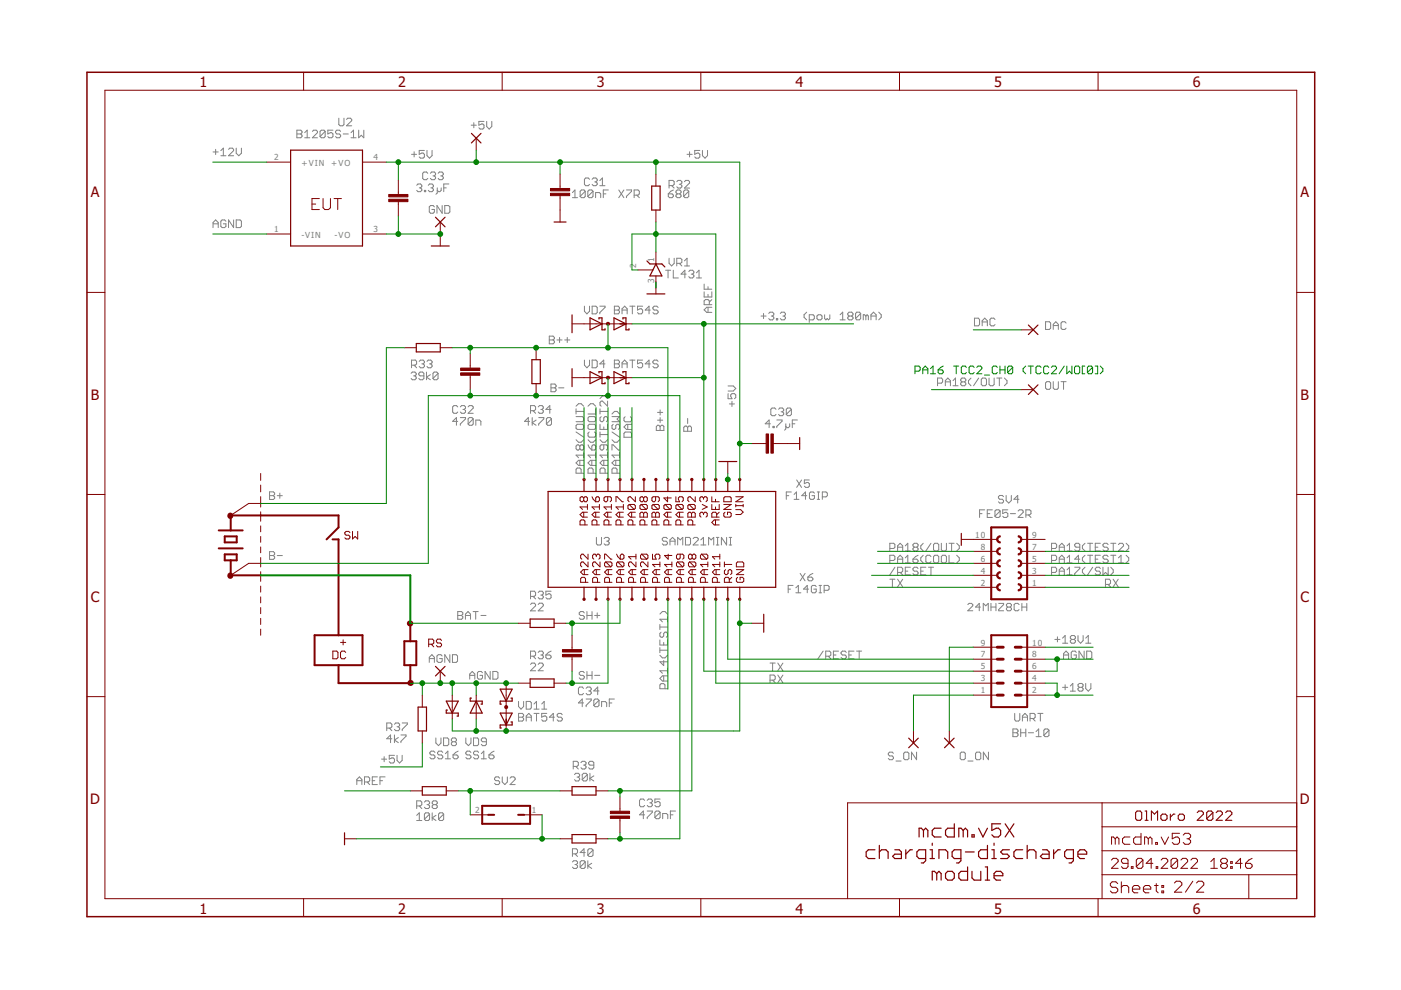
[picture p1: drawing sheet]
<svg xmlns="http://www.w3.org/2000/svg" width="297mm" height="210mm" viewBox="0 0 297 210" stroke-linecap="round" stroke-linejoin="round" font-family="sans-serif">
<defs><g id="words">
<g font-size="3.7" fill="#800000">
<text x="42.3" y="18.5">1</text>
<text x="84.4" y="18.5">2</text>
<text x="126.5" y="18.5">3</text>
<text x="168.7" y="18.5">4</text>
<text x="210.8" y="18.5">5</text>
<text x="252.9" y="18.5">6</text>
<text x="19.2" y="41.9">A</text>
<text x="275.7" y="41.9">A</text>
<text x="19.3" y="84.7">B</text>
<text x="275.8" y="84.7">B</text>
<text x="19.2" y="127.6">C</text>
<text x="275.7" y="127.6">C</text>
<text x="19.1" y="170.4">D</text>
<text x="275.6" y="170.4">D</text>
<text x="42.3" y="193.7">1</text>
<text x="84.4" y="193.7">2</text>
<text x="126.5" y="193.7">3</text>
<text x="168.7" y="193.7">4</text>
<text x="210.8" y="193.7">5</text>
<text x="252.9" y="193.7">6</text>
</g>
<g font-size="2.1" fill="#808080">
<text x="58.1" y="34">2</text>
<text x="63.9" y="35.1">+VIN +VO</text>
<text x="79.2" y="34">4</text>
<text x="58.1" y="49.3">1</text>
<text x="63.9" y="50.4">-VIN</text>
<text x="71" y="50.4">-VO</text>
<text x="79.2" y="49.3">3</text>
<text x="134.9" y="56.9" transform="rotate(-90 134.9 56.9)">2</text>
<text x="138.7" y="55.6" transform="rotate(-90 138.7 55.6)">1</text>
<text x="138.7" y="60" transform="rotate(-90 138.7 60)">3</text>
<text x="206.8" y="114">10</text>
<text x="207.9" y="116.5">8</text>
<text x="207.9" y="119.1">6</text>
<text x="218.9" y="114">9</text>
<text x="218.9" y="116.5">7</text>
<text x="218.9" y="119.1">5</text>
<text x="207.9" y="121.6">4</text>
<text x="207.9" y="124.2">2</text>
<text x="218.9" y="121.6">3</text>
<text x="218.9" y="124.2">1</text>
<text x="207.9" y="136.9">9</text>
<text x="218.9" y="136.9">10</text>
<text x="207.9" y="141.9">5</text>
<text x="207.9" y="139.4">7</text>
<text x="218.9" y="141.9">6</text>
<text x="218.9" y="139.4">8</text>
<text x="207.9" y="147">1</text>
<text x="207.9" y="144.5">3</text>
<text x="218.9" y="147">2</text>
<text x="218.9" y="144.5">4</text>
<text x="100.7" y="172.4">2</text>
<text x="112.8" y="172.4">1</text>
</g>
</g></defs>
<g fill="none" stroke="#808080" stroke-width=".21">
<path d="M45.2 32.2h1.1M45.7 31.7v1.1M46.8 31.9l.5-.5v1.6M46.8 33h1.1M48.5 31.7l.2-.3h.6l.2 .3v.2l-1 1.1h1M50.1 31.4v1.1l.5 .5 .6-.5v-1.1M62.9 27.6h.9l.2 .3v.2l-.2 .3 .2 .3v.3l-.2 .2h-.9zM62.9 28.4h.9M64.6 29.2h1.1M64.6 28.1l.5-.5v1.6M66.2 27.9l.3-.3h.5l.3 .3v.2l-1.1 1.1h1.1M68.9 27.9l-.2-.3h-.6l-.2 .3v1.1"/>
<path d="M68.9 27.9v1.1l-.2 .2h-.6l-.2-.2M68.9 27.9l-1 1.1M70.6 27.6h-1.1v.8l.5-.3h.3l.3 .3v.6l-.3 .2h-.5l-.3-.2M71.8 25.1v1.3l.3 .3h.6l.2-.3v-1.3M72.2 27.9l-.3-.3h-.5l-.3 .3v.2l.3 .3h.5l.3 .3v.3l-.3 .2h-.5l-.3-.2M72.8 28.4h1.1M73.5 25.3l.2-.2h.6l.3 .2v.3l-1.1 1.1h1.1M74.4 29.2h1.1M74.4 28.1l.6-.5v1.6M76.1 27.6v1.6l.5-.5 .5 .5v-1.6M87.2 32.7h1.1M87.8 32.2v1.1"/>
<path d="M88.3 39.3l.3-.3h.6l.2 .3v.3l-.2 .2M88.9 39.8h.3M89.2 39.8l.2 .3v.3l-.2 .2h-.6l-.3-.2M90 31.9h-1.1v.8l.5-.3h.3l.3 .3v.6l-.3 .2h-.5l-.3-.2M90.5 31.9v1.1l.6 .5 .5-.5v-1.1M90.7 36.7l-.3-.2h-.5l-.3 .2v1.1l.3 .3h.5l.3-.3M90.8 39.3l.3-.3h.5l.3 .3v.3l-.3 .2M91.2 36.7l.3-.2h.6l.3 .2v.3l-.3 .3M91.4 39.8h.2M91.6 39.8l.3 .3v.3l-.3 .2h-.5l-.3-.2M91.8 37.3h.3M92.1 37.3l.3 .3v.2l-.3 .3h-.6l-.3-.3"/>
<path d="M92.7 39.8v1.1l-.3 .3M92.9 36.7l.3-.2h.5l.3 .2v.3l-.3 .3M93.4 37.3h.3M93.5 39.8v.6l-.2 .2h-.3l-.3-.2M93.7 37.3l.3 .3v.2l-.3 .3h-.5l-.3-.3M94.1 39.8h.5M95.2 39h-1.1v1.6M99.9 26.5h1.1M100.5 26v1.1M102.6 25.7h-1.1v.8l.6-.2h.3l.2 .2v.6l-.2 .3h-.6l-.3-.3M103.2 25.7v1.1l.5 .6 .6-.6v-1.1M125 38l-.3-.3h-.5l-.3 .3v1.1l.3 .3h.5l.3-.3"/>
<path d="M125.5 38l.3-.3h.5l.3 .3v.3l-.3 .3M126.1 38.6h.2M126.3 38.6l.3 .2v.3l-.3 .3h-.5l-.3-.3M127.2 38.3l.5-.6v1.7M127.2 39.4h1.1M141.9 39.3h.8l.2-.2v-.6l-.2-.3h-.8v1.7M142.4 39.3l.5 .6M143.5 38.5l.3-.3h.5l.3 .3v.3l-.3 .3M144 39.1h.3M144.3 39.1l.3 .2v.3l-.3 .3h-.5l-.3-.3M145.1 38.5l.3-.3h.5l.3 .3v.3l-1.1 1.1h1.1M145.7 32.7h1"/>
<path d="M146.2 32.2v1.1M148.4 31.9h-1.1v.8l.5-.3h.3l.3 .3v.6l-.3 .2h-.5l-.3-.2M148.9 31.9v1.1l.6 .5 .5-.5v-1.1M45.2 48.3v-1.1l.5-.6 .6 .6v1.1M45.2 47.5h1.1M47.9 46.9l-.3-.3h-.5l-.3 .3v1.1l.3 .3h.5l.3-.3v-.5h-.6M49.5 46.6v1.7l-1-1.7v1.7M50.1 46.6h.8l.3 .3v1.1l-.3 .3h-.8zM90 40.4h.3v.2h-.3zM92.1 43.9l-.3-.3h-.5l-.3 .3v1l.3 .3h.5l.3-.3v-.5h-.5M93.7 43.6v1.6l-1.1-1.6v1.6M94.3 43.6h.8l.3 .3v1l-.3 .3h-.8z"/>
<path d="M121.4 41.9h1M121.4 40.8l.5-.5v1.6M124.1 40.6v1l-.3 .3h-.5l-.3-.3M124.1 40.6l-.3-.3h-.5l-.3 .3v1M124.1 40.6l-1.1 1M125.7 40.6v1l-.2 .3h-.6l-.3-.3M125.7 40.6l-.2-.3h-.6l-.3 .3v1M125.7 40.6l-1.1 1M126.3 41.9v-1.1h.8l.3 .3v.8M127.9 41.1h.6M129 40.3h-1.1v1.6M131.2 40.3l1.1 1.6"/>
<path d="M132.3 40.3l-1.1 1.6M132.8 40.3h1.1v.3l-1.1 1v.3M134.5 41.4h.8l.3-.3v-.5l-.3-.3h-.8v1.6M135 41.4l.6 .5M141.1 57.3h1.1M141.6 57.3v1.6M141.7 41.1h.8l.3 .3v.2l-.3 .3h-.6l-.2-.3zM141.9 54.8v1l.5 .6 .5-.6v-1M142.7 57.3v1.6h1.1M142.8 40.3l-.6 .3-.5 .5M143.5 55.8h.8l.3-.2v-.6l-.3-.2h-.8v1.6M143.6 41.1l-.3 .3v.2l.3 .3h.5l.3-.3v-.2l-.3-.3"/>
<path d="M143.6 41.1h.5M143.6 41.1l-.3-.3v-.2l.3-.3h.5l.3 .3v.2l-.3 .3M144 55.8l.6 .6M145.1 55.3l.6-.5v1.6M145.1 56.4h1.1M145.5 58.1h-1.1l.8-.8v1.6M146 57.6l.3-.3h.5l.3 .3v.2l-.3 .3M146 40.6v1l-.2 .3h-.6l-.3-.3M146 40.6l-.2-.3h-.6l-.3 .3v1M146 40.6l-1.1 1M146.6 58.1h.2M146.8 58.1l.3 .3v.3l-.3 .2h-.5l-.3-.2"/>
<path d="M147.7 58.9h1M147.7 57.8l.5-.5v1.6M87.2 79.2l.2-.3h.6l.2 .3v.2l-.2 .3M87.2 77.4h.9l.2-.2v-.6l-.2-.3h-.9v1.7M87.7 79.7h.3M87.8 77.4l.5 .6M88 79.7l.2 .3v.2l-.2 .3h-.6l-.2-.3M88.9 76.6l.3-.3h.5l.3 .3v.3l-.3 .3M89.4 77.2h.3M89.7 77.2l.3 .2v.3l-.3 .3h-.5l-.3-.3M89.9 79.7h-.8l-.3-.3v-.2l.3-.3h.5l.3 .3v1l-.3 .3h-.5l-.3-.3M90.4 78.9v1.6"/>
<path d="M90.5 76.6l.3-.3h.5l.3 .3v.3l-.3 .3M91.1 77.2h.2M91.2 79.4l-.8 .6 .8 .5M91.3 77.2l.3 .2v.3l-.3 .3h-.5l-.3-.3M92.9 79.2l-.3-.3h-.5l-.3 .3v1M92.9 79.2v1l-.3 .3h-.5l-.3-.3M92.9 79.2l-1.1 1M116.5 71.3h.8l.2 .2v.3l-.2 .3 .2 .2v.3l-.2 .3h-.8zM116.5 72.1h.8M118.1 72.1h1.1M118.6 71.5v1.1M119.7 72.1h1.1"/>
<path d="M120.3 71.5v1.1M123.9 64.9v1.1l.5 .5 .6-.5v-1.1M123.9 76.3v1.1l.5 .6 .6-.6v-1.1M125.5 64.9h.8l.3 .3v1.1l-.3 .2h-.8zM125.5 76.3h.8l.3 .3v1.1l-.3 .3h-.8zM127.2 64.9h1.1v.3l-1.1 1.1v.2M128.3 77.2h-1.1l.8-.9v1.7M130.3 64.9h.8l.2 .3v.3l-.2 .2 .2 .3v.3l-.2 .2h-.8zM130.3 76.3h.8l.2 .3v.3l-.2 .3 .2 .2v.3l-.2 .3h-.8zM130.3 65.7h.8M130.3 77.2h.8M131.9 65.7h1.1"/>
<path d="M131.9 66.5v-1l.5-.6 .6 .6v1M131.9 78v-1.1l.5-.6 .6 .6v1.1M131.9 77.2h1.1M133.5 64.9h1.1M133.5 76.3h1.1M134.1 64.9v1.6M134.1 76.3v1.7M136.2 64.9h-1v.8l.5-.2h.3l.2 .2v.6l-.2 .2h-.6l-.2-.2M136.2 76.3h-1v.9l.5-.3h.3l.2 .3v.5l-.2 .3h-.6l-.2-.3M137.9 65.7h-1.1l.8-.8v1.6M137.9 77.2h-1.1l.8-.9v1.7M139.5 65.2l-.2-.3h-.6l-.3 .3v.3l.3 .2h.6l.2 .3v.3l-.2 .2h-.6l-.3-.2"/>
<path d="M139.5 76.6l-.2-.3h-.6l-.3 .3v.3l.3 .3h.6l.2 .2v.3l-.2 .3h-.6l-.3-.3M149.3 60.2v1.1h1.6M149.3 61.9v1.1h1.6v-1.1M150.1 60.8v.5M150.1 62.4v.6M150.1 65.2v1M150.4 64.6v-.8l-.3-.3h-.5l-.3 .3v.8h1.6M150.9 65.2h-1.1l-.5 .5 .5 .5h1.1M150.9 63.5l-.5 .6M161.4 67h1M161.9 66.5v1M163 66.5l.3-.3h.5l.3 .3v.2l-.3 .3"/>
<path d="M163.5 67h.3M163.8 67l.3 .3v.2l-.3 .3h-.5l-.3-.3M164.6 67.5h.3v.3h-.3zM165.4 66.5l.3-.3h.5l.3 .3v.2l-.3 .3M166 67h.2M166.2 67l.3 .3v.2l-.3 .3h-.5l-.3-.3M171 66.2l-.5 .5v.6l.5 .5M171.6 67.8h.8l.3-.3v-.5l-.3-.3h-.8v1.7M173.2 67l.3-.3h.5l.3 .3v.5l-.3 .3h-.5l-.3-.3zM174.8 66.7v.8l.3 .3 .3-.3 .3 .3 .2-.3v-.8M178.1 67.8h1.1M178.1 66.7l.6-.5v1.6"/>
<path d="M180 67l-.3 .3v.2l.3 .3h.6l.2-.3v-.2l-.2-.3M180 67l-.3-.3v-.2l.3-.3h.6l.2 .3v.2l-.2 .3M180 67h.6M182.5 66.5v1l-.3 .3h-.5l-.3-.3M182.5 66.5l-.3-.3h-.5l-.3 .3v1M182.5 66.5l-1.1 1M183.6 67l-.3-.3h-.3v1.1M183.6 67v.8M183.6 67l.2-.3 .3 .3v.8M184.7 67h1.1M184.7 67.8v-1.1l.5-.5 .6 .5v1.1M186.3 66.2l.5 .5v.6l-.5 .5"/>
<path d="M206.6 67.5h.8l.3 .2v1.1l-.3 .3h-.8zM208.2 69.1v-1.1l.6-.5 .5 .5v1.1M208.2 68.3h1.1M211 67.7l-.3-.2h-.6l-.2 .2v1.1l.2 .3h.6l.3-.3M221.7 68.2h.8l.3 .3v1.1l-.3 .2h-.8zM223.3 69.8v-1l.6-.6 .5 .6v1M223.3 69h1.1M226 68.5l-.2-.3h-.6l-.2 .3v1.1l.2 .2h.6l.2-.2M97 86.3l-.2-.3h-.6l-.2 .3v1.1l.2 .2h.6l.2-.2M97 89.3h-1l.8-.8v1.7M97.6 88.5h1.1v.3l-1.1 1.1v.3M97.6 86.3l.3-.3h.5l.3 .3v.2l-.3 .3"/>
<path d="M98.1 86.8h.3M98.4 86.8l.3 .3v.3l-.3 .2h-.5l-.3-.2M99.3 86.3l.2-.3h.6l.2 .3v.2l-1 1.1h1M100.3 88.8l-.2-.3h-.6l-.2 .3v1.1M100.3 88.8v1.1l-.2 .3h-.6l-.2-.3M100.3 88.8l-1 1.1M100.9 90.2v-1.1h.8l.3 .2v.9M112.3 89.3h-1.1l.8-.8v1.7M112.5 87.1h.8l.3-.3v-.5l-.3-.3h-.8v1.6M112.8 88.5v1.7M113 87.1l.6 .5M113.7 89.1l-.9 .5 .9 .6"/>
<path d="M114.1 86.3l.3-.3h.5l.3 .3v.2l-.3 .3M114.2 88.5h1.1v.3l-1.1 1.1v.3M114.7 86.8h.2M114.9 86.8l.3 .3v.3l-.3 .2h-.5l-.3-.2M116.8 81.4h.8l.3 .3v.3l-.3 .2 .3 .3v.3l-.3 .3h-.8zM116.8 82.2h.8M116.8 86.8h-1.1l.9-.8v1.6M116.9 88.8l-.3-.3h-.5l-.3 .3v1.1M116.9 88.8v1.1l-.3 .3h-.5l-.3-.3M116.9 88.8l-1.1 1.1M118.4 82.2h1.1M122.1 88.3h1.4l.3 .3v.5l-.3 .3h-1.4"/>
<path d="M122.1 93.2l.6 .6h.5l.6-.6M122.1 87.2h1.7M122.1 86.7v1.1M122.1 91.6l1.7 1.1M122.1 86.1l.6-.5h.5l.6 .5M122.4 90h1.1l.3 .2v.6l-.3 .2h-1.1l-.3-.2v-.6zM122.9 94.6v.5M122.9 97.6v1.1M122.9 94.6l-.2-.3h-.3l-.3 .3v.5l.3 .3h.3l.2-.3M122.9 94.6l.3-.3h.3l.3 .3v.5l-.3 .3h-.3l-.3-.3M123.8 97.6h-1.1l-.6 .5 .6 .6h1.1M123.8 96.5h-1.7l.6 .5"/>
<path d="M123.8 96v1M124.7 93.2l.5 .6h.6l.5-.6M124.7 86.1l.5-.5h.6l.5 .5M124.7 94.3l.2 .6 .6 .5M124.9 91.6l-.2 .3v.5l.2 .3h1.1l.3-.3v-.5l-.3-.3M124.9 90h1.1l.3 .2v.6l-.3 .2h-1.1l-.2-.2v-.6zM124.9 88.3h1.1l.3 .3v.5l-.3 .3h-1.1l-.2-.3v-.5zM125.5 94.6l.3-.3h.2l.3 .3v.5l-.3 .3h-.5zM125.5 97.6v1.1M126.3 97.6h-1.1l-.5 .5 .5 .6h1.1M126.3 96.5h-1.6l.5 .5M126.3 86.7v1.1h-1.6"/>
<path d="M126.3 96v1M127.2 90v1h1.6v-1M127.2 93.2l.5 .6h.6l.5-.6M127.2 87.2h1.6M127.2 86.7v1.1M127.2 91.6v1.1M127.2 92.1h1.6M127.2 84.5l.5-.6h.6l.5 .6M127.5 88.3l-.3 .3v.5l.3 .3h.2l.3-.3v-.5l.3-.3h.3l.2 .3v.5l-.2 .3M128 90.5v.5M128 94.3v.8l-.3 .3h-.2l-.3-.3v-.5l.3-.3h1.1l.2 .3v.5l-.2 .3M128 97.6v1.1"/>
<path d="M128.8 97.6h-1.1l-.5 .5 .5 .6h1.1M128.8 96.5h-1.6l.5 .5M128.8 85v1.1l-1.1-1.1h-.2l-.3 .3v.6l.3 .2M128.8 96v1M129.8 88.3h1.6l-.6 .6 .6 .5h-1.6M129.8 95.4v-1.1h.2l1.1 1.1h.3M129.8 93.2l.5 .6h.5l.6-.6M129.8 91.6l1.6 1.1M129.8 87.8l.5-.6h.5l.6 .6M130 90l-.2 .2v.6l.2 .2h.3l.3-.2v-.6l.2-.2h.3l.3 .2v.6l-.3 .2M130.6 97.6v1.1M131.4 96v1"/>
<path d="M131.4 97.6h-1.1l-.5 .5 .5 .6h1.1M131.4 96.5h-1.6l.5 .5M132.5 88.3l-.2 .3v.6l.2 .2h1.1l.3-.2v-.6l-.3-.3M132.5 91.6h1.1l.3 .3v.8h-1.6v-.8zM133.1 90v1.1M133.9 90h-1.1l-.5 .5 .5 .6h1.1M139.4 90.2h.3l.3 .2 .2-.2h.3l.3 .2v.9h-1.7v-.9zM139.4 89.1h1.1M139.4 87.4h1.1M140 86.9v1.1M140 88.5v1.1M140 90.4v.9"/>
<path d="M145 90.6l.2-.3h.3l.3 .3 .3-.3h.2l.3 .3v.8h-1.6zM145.8 88.7v1.1M145.8 90.6v.8M154.4 83.5v1h.8l-.3-.5v-.3l.3-.2h.5l.3 .2v.6l-.3 .2M154.4 81.8h1.1l.5 .6-.5 .5h-1.1M154.6 85.6h1.1M155.2 85.1v1.1M163.3 89.9h-1.1l.9-.9v1.7M163.9 90.4h.2v.3h-.2zM164.5 86.8l-.2-.3h-.6l-.3 .3v1.1l.3 .2h.6l.2-.2M164.7 89h1.1v.3l-1.1 1.1v.3M165.1 86.8l.2-.3h.6l.3 .3v.2l-.3 .3"/>
<path d="M165.6 87.3h.3M165.9 87.3l.3 .3v.3l-.3 .2h-.6l-.2-.2M166.6 89.9v1l-.3 .3M167.4 89.9v.5l-.2 .3h-.3l-.3-.3M167.8 86.8l-.3-.3h-.5l-.3 .3v1.1M167.8 86.8l-1.1 1.1M167.8 86.8v1.1l-.3 .2h-.5l-.3-.2M168 89.9h.5M169.1 89h-1.1v1.7M198.8 81.2h.8l.3-.2v-.6l-.3-.2h-.8v1.6M200.4 81h1.1M200.4 81.8v-1.1l.6-.5 .5 .5v1.1"/>
<path d="M202.1 80.7l.5-.5v1.6M202.1 81.8h1M204 81h.5M204 81l-.3-.3v-.3l.3-.2h.5l.3 .2v.3l-.3 .3M204 81l-.3 .2v.3l.3 .3h.5l.3-.3v-.3l-.3-.2M205.9 80.2l-.6 .5v.5l.6 .6M207.5 80.2l-1.1 1.6M208 80.4l.3-.2h.6l.2 .2v1.1l-.2 .3h-.6l-.3-.3zM209.7 80.2v1.3l.3 .3h.5l.3-.3v-1.3M211.3 80.2h1.1M211.9 80.2v1.6M213 80.2l.5 .5v.5l-.5 .6"/>
<path d="M222 80.9h.5l.3 .3v1.1l-.3 .2h-.5l-.3-.2v-1.1zM223.3 80.9v1.4l.3 .2h.5l.3-.2v-1.4M225 80.9h1M225.5 80.9v1.6M57.1 104.3h.9l.2 .2v.3l-.2 .3 .2 .3v.2l-.2 .3h-.9zM57.1 105.1h.9M57.1 117h.9l.2 .2v.3l-.2 .3 .2 .3v.2l-.2 .3h-.9zM57.1 117.8h.9M58.8 105.1h1.1M58.8 117.8h1.1M59.3 104.5v1.1M123.2 100.3v-.8l-.3-.3h-.5l-.3 .3v.8h1.7"/>
<path d="M125.8 100.3v-.8l-.3-.3h-.6l-.2 .3v.8h1.6M126.4 113.9v1.4l.3 .2h.6l.2-.2v-1.4M128.1 114.2l.3-.3h.5l.3 .3v.3l-.3 .2M128.3 100.3v-.8l-.3-.3h-.5l-.3 .3v.8h1.6M128.6 114.7h.3M128.9 114.7l.3 .3v.3l-.3 .2h-.5l-.3-.2M130.8 100.3v-.8l-.2-.3h-.6l-.2 .3v.8h1.6M141.5 114.2l-.3-.3h-.5l-.3 .3v.3l.3 .2h.5l.3 .3v.3l-.3 .2h-.5l-.3-.2M142 114.7h1.1M142 115.5v-1l.6-.6 .5 .6v1M143.7 115.5v-1.6l.5 .6 .6-.6v1.6M145.3 113.9h.8l.3 .3v1.1l-.3 .2h-.8z"/>
<path d="M147 114.2l.2-.3h.6l.2 .3v.3l-1 1h1M148.6 115.5h1.1M148.6 114.5l.5-.6v1.6M150.2 115.5v-1.6l.6 .6 .5-.6v1.6M151.9 113.9h.5M151.9 115.5h.5M152.1 113.9v1.6M154.1 113.9v1.6l-1.1-1.6v1.6M154.6 113.9h.5M154.6 115.5h.5M154.9 113.9v1.6M166.7 105.1h.5"/>
<path d="M167.8 104.3h-1.1v1.6M168.4 104.8l.5-.5v1.6M168.4 105.9h1M168.9 101.8l1 1.5M169.9 101.8l-1 1.5M171 105.1h-1l.8-.8v1.6M171.6 101.8h-1.1v.8l.6-.3h.2l.3 .3v.5l-.3 .2h-.5l-.3-.2M172.7 104.6l-.3-.3h-.5l-.3 .3v1l.3 .3h.5l.3-.3v-.5h-.6M173.3 104.3h.5M173.3 105.9h.5M173.5 104.3v1.6M174.3 105.3h.8l.3-.2v-.5l-.3-.3h-.8v1.6"/>
<path d="M188.7 116.3h.8l.2-.3v-.5l-.2-.3h-.8v1.6M188.7 118.8h.8l.2-.2v-.6l-.2-.3h-.8v1.7M190.3 119.4v-1.1l.5-.6 .6 .6v1.1M190.3 116.8v-1.1l.5-.5 .6 .5v1.1M190.3 118.6h1.1M190.3 116h1.1M191.9 115.7l.6-.5v1.6M191.9 118.3l.6-.6v1.7M191.9 116.8h1.1M191.9 119.4h1.1M193.6 118.6h.8l.2 .2v.3l-.2 .3h-.6l-.2-.3zM193.8 116l-.2-.3v-.2l.2-.3h.6l.2 .3v.2l-.2 .3"/>
<path d="M193.8 116h.6M193.8 116l-.2 .3v.3l.2 .2h.6l.2-.2v-.3l-.2-.3M194.6 117.7l-1 .9M195.7 115.2l-.5 .5v.6l.5 .5M195.7 117.7l-.5 .6v.5l.5 .6M197.4 115.2l-1.1 1.6M197.4 118l-.3-.3h-.5l-.3 .3v1.1l.3 .3h.5l.3-.3M197.9 115.5l.3-.3h.6l.2 .3v1.1l-.2 .2h-.6l-.3-.2zM197.9 118l.3-.3h.6l.2 .3v1.1l-.2 .3h-.6l-.3-.3zM199.6 115.2v1.4l.3 .2h.5l.3-.2v-1.4M199.9 117.7h.5l.3 .3v1.1l-.3 .3h-.5l-.3-.3v-1.1zM201.2 115.2h1.1"/>
<path d="M201.2 117.7v1.7h1.1M201.8 115.2v1.6M202.8 115.2l.6 .5v.6l-.6 .5M202.8 117.7l.6 .6v.5l-.6 .6M207.7 108.9h.5M208.8 108.1h-1.1v1.6M209.3 108.9h.6M210.4 108.1h-1.1v1.6h1.1M212 108.4l-.2-.3h-.6l-.3 .3v1.1M212 108.4v1.1l-.2 .2h-.6l-.3-.2M212 108.4l-1.1 1.1M212.8 105.3l-.3-.2h-.5l-.3 .2v.3l.3 .3h.5l.3 .2v.3l-.3 .3h-.5l-.3-.3"/>
<path d="M213.3 105.1v1l.6 .6 .5-.6v-1M213.7 108.1h-1.1v.8l.5-.3h.3l.3 .3v.6l-.3 .2h-.5l-.3-.2M214.2 108.9h1.1M215.9 108.4l.2-.3h.6l.2 .3v.2l-1 1.1h1M216 105.9h-1l.8-.8v1.6M217.5 109.2h.8l.3-.3v-.5l-.3-.3h-.8v1.6M218 109.2l.6 .5M222.9 116.3h.9l.2-.3v-.5l-.2-.3h-.9v1.6M222.9 118.8h.9l.2-.2v-.6l-.2-.3h-.9v1.7M224.6 119.4v-1.1l.5-.6 .6 .6v1.1M224.6 118.6h1.1M224.6 116.8v-1.1l.5-.5 .6 .5v1.1"/>
<path d="M224.6 116h1.1M226.2 115.7l.6-.5v1.6M226.2 118.3l.6-.6v1.7M226.2 116.8h1.1M226.2 119.4h1.1M228.9 118.6h-1l.8-.9v1.7M228.9 116h-.8l-.2-.3v-.2l.2-.3h.6l.2 .3v1.1l-.2 .2h-.6l-.2-.2M230 115.2l-.5 .5v.6l.5 .5M230 117.7l-.5 .6v.5l.5 .6M230.6 115.2h1.1M230.6 117.7h1.1M231.1 115.2v1.6"/>
<path d="M231.1 117.7v1.7M232.2 118.6h.6M232.2 116h.6M233.3 115.2h-1.1v1.6h1.1M233.3 117.7h-1.1v1.7h1.1M234.9 118l-.2-.3h-.6l-.3 .3v.3l.3 .3h.6l.2 .2v.3l-.2 .3h-.6l-.3-.3M234.9 115.5l-.2-.3h-.6l-.3 .3v.2l.3 .3h.6l.2 .3v.3l-.2 .2h-.6l-.3-.2M235.5 115.2h1.1M235.5 117.7h1.1M236 115.2v1.6M236 117.7v1.7M237.1 115.5l.3-.3h.6l.2 .3v.2l-1.1 1.1h1.1"/>
<path d="M237.1 119.4h1.1M237.1 118.3l.6-.6v1.7M238.8 115.2l.5 .5v.6l-.5 .5M238.8 117.7l.5 .6v.5l-.5 .6M91 139.6h1.1M93.7 139.1l-.2-.3h-.6l-.3 .3v1.1l.3 .2h.6l.2-.2v-.6h-.5M95.4 138.8v1.6l-1.1-1.6v1.6M95.9 138.8h.8l.3 .3v1.1l-.3 .2h-.8zM97 129.7h.9l.2 .2v.3l-.2 .3 .2 .3v.2l-.2 .3h-.9zM97 130.5h.9M98.7 131.3v-1.1l.5-.5 .6 .5v1.1M98.7 130.5h1.1"/>
<path d="M100.3 129.7h1.1M100.9 129.7v1.6M102 130.5h1M112.5 126.4h.8l.3-.2v-.6l-.3-.3h-.8v1.7M112.5 128.2l.3-.3h.5l.3 .3v.2l-1.1 1.1h1.1M112.5 139.1h.8l.3-.2v-.6l-.3-.3h-.8v1.7M113 139.1l.6 .6M113 126.4l.6 .6M114.1 125.6l.3-.3h.5l.3 .3v.3l-.3 .3M114.1 128.2l.3-.3h.5l.3 .3v.2l-1.1 1.1h1.1M114.1 138.3l.3-.3h.5l.3 .3v.3l-.3 .3M114.7 138.9h.2"/>
<path d="M114.7 126.2h.2M114.9 126.2l.3 .2v.3l-.3 .3h-.5l-.3-.3M114.9 138.9l.3 .2v.3l-.3 .3h-.5l-.3-.3M115.7 138.9h.9l.2 .2v.3l-.2 .3h-.6l-.3-.3zM116.8 138l-.5 .3-.6 .6M116.8 125.3h-1.1v.9l.6-.3h.3l.2 .3v.5l-.2 .3h-.6l-.3-.3M123.9 129.9l-.3-.2h-.5l-.3 .2v.3l.3 .3h.5l.3 .3v.2l-.3 .3h-.5l-.3-.3M124.4 130.5h1.1M124.4 129.7v1.6M125.5 129.7v1.6M126.1 130.5h1.1M126.6 129.9v1.1"/>
<path d="M139.9 132.4v1.1M139.9 135.7v1.1h1.6v-1.1M139.9 137.3v1.1M139.9 130.2l.5-.5h.6l.5 .5M139.9 138.9l.5 .6h.6l.5-.6M139.9 137.9h1.6M139.9 132.9h1.6M140.2 134l-.3 .3v.6l.3 .2h.2l.3-.2v-.6l.3-.3h.3l.2 .3v.6l-.2 .2M140.7 136.2v.6M141.5 130.8v1M141.5 131.3h-1.6l.5 .5M167.1 124.9h.5"/>
<path d="M168.1 124.1h-1v1.6M168.7 124.6l.6-.5v1.6M168.7 125.7h1.1M169.7 121.6l1 1.5M170.7 121.6l-1 1.5M171.3 122.4h.8l.2 .2v.3l-.2 .2h-.6l-.2-.2zM171.4 124.9h-1l.8-.8v1.6M172.3 121.6l-.5 .2-.5 .6M173.1 124.4l-.3-.3h-.5l-.3 .3v1l.3 .3h.5l.3-.3v-.5h-.6M173.7 124.1h.5M173.7 125.7h.5M173.9 124.1v1.6"/>
<path d="M174.5 138l-1.1 1.7M174.7 125.2h.8l.3-.3v-.5l-.3-.3h-.8v1.6M175.1 139.1h.8l.2-.2v-.6l-.2-.3h-.8v1.7M175.6 139.1l.5 .6M176.7 138.9h.5M177.8 138h-1.1v1.7h1.1M179.4 138.3l-.2-.3h-.6l-.3 .3v.3l.3 .3h.6l.2 .2v.3l-.2 .3h-.6l-.3-.3M180 138.9h.5M181.1 138h-1.1v1.7h1.1M181.6 138h1.1M182.2 138v1.7M188.7 122.8h1"/>
<path d="M189.2 122.8v1.6M189.7 120.3l-1 1.6M190.3 122.8l1.1 1.6M190.3 121.4h.8l.3-.3v-.6l-.3-.2h-.8v1.6M190.8 121.4l.6 .5M191.4 122.8l-1.1 1.6M191.9 121.1h.6M193 120.3h-1.1v1.6h1.1M194.6 120.5l-.2-.2h-.6l-.2 .2v.3l.2 .3h.6l.2 .3v.2l-.2 .3h-.6l-.2-.3M195.2 121.1h.5M196.3 120.3h-1.1v1.6h1.1M196.8 120.3h1.1"/>
<path d="M197.4 120.3v1.6M205.2 128.2l.3-.3h.5l.2 .3v.2l-1 1.1h1M207.9 128.7h-1.1l.8-.8v1.6M208.5 129.5v-1.6l.5 .5 .5-.5v1.6M210.1 128.7h1.1M210.1 127.9v1.6M211.2 127.9v1.6M211.8 127.9h1v.3l-1 1v.3h1M213.6 128.7l-.2 .3v.2l.2 .3h.6l.2-.3v-.2l-.2-.3M213.6 128.7l-.2-.3v-.2l.2-.3h.6l.2 .3v.2l-.2 .3M213.6 128.7h.6M216.1 128.2l-.3-.3h-.5l-.3 .3v1l.3 .3h.5l.3-.3"/>
<path d="M216.7 128.7h1M216.7 127.9v1.6M217.7 127.9v1.6M222.9 121.4h.9l.2-.3v-.6l-.2-.2h-.9v1.6M223.6 135.6h1.1M224.2 135v1.1M224.6 121.9v-1.1l.5-.5 .6 .5v1.1M224.6 121.1h1.1M225.3 135.3l.5-.6v1.7M225.3 136.4h1.1M225.5 139.7v-1.1l.5-.6 .6 .6v1.1M225.5 138.9h1.1"/>
<path d="M226.2 120.8l.6-.5v1.6M226.2 121.9h1.1M227.2 135.6l-.3-.3v-.3l.3-.3h.5l.3 .3v.3l-.3 .3M227.2 135.6h.5M227.2 135.6l-.3 .2v.3l.3 .3h.5l.3-.3v-.3l-.3-.2M227.9 120.3h1v.2l-1 1.1v.3M228.2 138.3l-.3-.3h-.5l-.3 .3v1.1l.3 .3h.5l.3-.3v-.5h-.5M228.6 134.7v1.1l.5 .6 .5-.6v-1.1M229.8 138v1.7l-1-1.7v1.7M230 120.3l-.5 .5v.6l.5 .5M230.2 136.4h1.1M230.2 135.3l.5-.6v1.7"/>
<path d="M230.4 138h.8l.3 .3v1.1l-.3 .3h-.8zM231.7 120.3l-1.1 1.6M233.3 120.5l-.3-.2h-.5l-.3 .2v.3l.3 .3h.5l.3 .3v.2l-.3 .3h-.5l-.3-.3M233.8 120.3v1.6l.6-.5 .5 .5v-1.6M234.4 123.9h.8l.3-.3v-.5l-.3-.3h-.8v1.6M234.9 123.9l.6 .5M235.5 120.3l.5 .5v.6l-.5 .5M236 122.8l1.1 1.6M237.1 122.8l-1.1 1.6M82 154.4h.8l.3-.3v-.5l-.3-.3h-.8v1.6M82.5 154.4l.6 .5M83.1 156.6h-1.1l.8-.8v1.7"/>
<path d="M83.6 155.8v1.7M83.6 153.6l.3-.3h.6l.2 .3v.2l-.2 .3M84.2 154.1h.3M84.5 156.4l-.9 .5 .9 .6M84.5 154.1l.2 .3v.2l-.2 .3h-.6l-.3-.3M85 155.8h1.1v.3l-1.1 1.1v.3M85.3 153.3h1.1v.3l-1.1 1v.3M91 140.4v-1l.6-.6 .5 .6v1M92.2 159.5l-.3-.2h-.5l-.3 .2v.3l.3 .3h.5l.3 .2v.3l-.3 .3h-.5l-.3-.3M92.4 156.5v1l.6 .6 .5-.6v-1M93.9 159.5l-.3-.2h-.6l-.2 .2v.3l.2 .3h.6l.3 .2v.3l-.3 .3h-.6l-.2-.3M94 156.5h.9l.2 .2v1.1l-.2 .3h-.9z"/>
<path d="M94.4 159.8l.6-.5v1.6M95.9 157.3l-.2-.3v-.3l.2-.2h.6l.3 .2v.3l-.3 .3M95.9 157.3l-.2 .2v.3l.2 .3h.6l.3-.3v-.3l-.3-.2M95.9 157.3h.6M97.1 159.3l-1 .8M98.8 156.5v1l.5 .6 .5-.6v-1M99.6 144v-1.1l.5-.5 .6 .5v1.1M99.6 143.2h1.1M99.8 159.5l-.2-.2h-.6l-.2 .2v.3l.2 .3h.6l.2 .2v.3l-.2 .3h-.6l-.2-.3M100.4 156.5h.8l.3 .2v1.1l-.3 .3h-.8zM101.5 159.5l-.3-.2h-.5l-.3 .2v.3l.3 .3h.5l.3 .2v.3l-.3 .3h-.5l-.3-.3M102 159.8l.6-.5v1.6"/>
<path d="M102.3 142.6l-.3-.2h-.5l-.3 .2v1.1l.3 .3h.5l.3-.3v-.5h-.6M103.1 157.3h-.8l-.3-.3v-.3l.3-.2h.5l.3 .2v1.1l-.3 .3h-.5l-.3-.3M103.9 142.4v1.6l-1.1-1.6v1.6M104.5 142.4h.8l.3 .2v1.1l-.3 .3h-.8zM104.8 159.3l-1.1 .8M109.9 148.7v1.1l.6 .5 .5-.5v-1.1M109.9 151.3h.8l.3 .2v.3l-.3 .3 .3 .2v.3l-.3 .3h-.8zM109.9 152.1h.8M111.6 152.1h1M111.6 148.7h.8l.2 .3v1.1l-.2 .2h-.8zM111.6 152.9v-1.1l.5-.5 .5 .5v1.1M112.5 140.9l.3-.3h.5l.3 .3v.2l-1.1 1.1h1.1"/>
<path d="M113.2 151.3h1.1M113.2 149.3l.5-.6v1.6M113.2 150.3h1.1M113.7 151.3v1.6M114.1 140.9l.3-.3h.5l.3 .3v.2l-1.1 1.1h1.1M114.9 150.3h1M114.9 149.3l.5-.6v1.6M115.9 151.3h-1v.8l.8-.3 .2 .3v.5l-.2 .3h-.6l-.2-.3M117.6 152.1h-1.1l.8-.8v1.6M119.2 151.5l-.3-.2h-.5l-.3 .2v.3l.3 .3h.5l.3 .2v.3l-.3 .3h-.5l-.3-.3M123.7 149h-1.1l.8-.8v1.6M123.7 145.9l-.3-.2h-.5l-.3 .2v1.1l.3 .3h.5l.3-.3"/>
<path d="M123.9 142.6l-.3-.2h-.5l-.3 .2v.3l.3 .3h.5l.3 .2v.3l-.3 .3h-.5l-.3-.3M124.3 148.2h1v.3l-1 1.1v.2M124.3 145.9l.2-.2h.6l.2 .2v.3l-.2 .3M124.4 142.4v1.6M124.4 143.2h1.1M124.8 146.5h.3M125.1 146.5l.2 .2v.3l-.2 .3h-.6l-.2-.3M125.5 142.4v1.6M126.1 143.2h1.1M127 148.5l-.3-.3h-.5l-.3 .3v1.1M127 148.5v1.1l-.3 .2h-.5l-.3-.2M127 148.5l-1.1 1.1"/>
<path d="M127 146.5h-1.1l.8-.8v1.6M127.6 149.8v-1h.8l.2 .2v.8M129.2 149h.5M130.3 148.2h-1.1v1.6M140.7 140v1.1l-.8-.8h1.6M140.7 143.3v1.1M141 146v-.8l-.3-.3h-.5l-.3 .3v.8h1.6M141.5 142.2h-1.6l.5 .5M141.5 141.7v1M141.5 143.3h-1.1l-.5 .5 .5 .6h1.1M163.3 140.6h1.1M163.3 144.2h.8l.3-.2v-.6l-.3-.3h-.8v1.7"/>
<path d="M163.8 140.6v1.6M163.8 144.2l.6 .6M164.9 140.6l1.1 1.6M164.9 143.1l1.1 1.7M166 140.6l-1.1 1.6M166 143.1l-1.1 1.7M189.4 159.7l-.3-.2h-.5l-.3 .2v.3l.3 .3h.5l.3 .2v.3l-.3 .3h-.5l-.3-.3M191.6 159.7l.3-.2h.5l.3 .2v1.1l-.3 .3h-.5l-.3-.3zM194.3 159.5v1.6l-1-1.6v1.6M203.8 159.5h.6l.3 .2v1.1l-.3 .3h-.6l-.2-.3v-1.1zM206.8 159.7l.3-.2h.6l.2 .2v1.1l-.2 .3h-.6l-.3-.3zM209.6 159.5v1.6l-1.1-1.6v1.6"/>
<path d="M214.8 154.6h.8l.2 .2v.3l-.2 .3 .2 .2v.3l-.2 .3h-.8zM214.8 155.4h.8M215.1 151.3v1.3l.3 .3h.5l.3-.3v-1.3M216.4 155.4h1.1M216.4 154.6v1.6M216.8 152.1h1M216.8 152.9v-1.1l.5-.5 .5 .5v1.1M217.5 154.6v1.6M218 155.4h1.1M218.4 152.3h.8l.3-.2v-.6l-.3-.2h-.8v1.6M218.9 152.3l.6 .6M219.7 156.2h1"/>
<path d="M219.7 155.1l.5-.5v1.6M220 151.3h1.1M220.6 151.3v1.6M222.4 154.8l-.3-.2h-.5l-.3 .2v1.1M222.4 154.8v1.1l-.3 .3h-.5l-.3-.3M222.4 154.8l-1.1 1.1M225.3 145.7h1.1M225.8 145.2v1.1M226.9 145.5l.6-.6v1.6M226.9 146.5h1.1M228.8 145.7l-.2 .3v.3l.2 .2h.6l.2-.2v-.3l-.2-.3M228.8 145.7h.6"/>
<path d="M228.8 145.7l-.2-.2v-.3l.2-.3h.6l.2 .3v.3l-.2 .2M230.2 144.9v1.1l.5 .5 .6-.5v-1.1M75.6 165.5h1.1M75.6 166.3v-1l.6-.6 .5 .6v1M77.3 165.8h.8l.3-.3v-.5l-.3-.3h-.8v1.6M77.8 165.8l.6 .5M78.9 165.5h.6M80 164.7h-1.1v1.6h1.1M80.6 165.5h.5M80.9 161h1.1M81.4 160.4v1.1M81.6 164.7h-1v1.6"/>
<path d="M83.6 160.1h-1.1v.9l.6-.3h.3l.2 .3v.5l-.2 .3h-.6l-.3-.3M84.2 160.1v1.1l.5 .6 .6-.6v-1.1M88.3 172.9l.6-.6v1.7M88.3 174h1.1M88.3 170.9h.9l.2-.3v-.5l-.2-.3h-.9v1.6M88.9 170.9l.5 .5M90 170.1l.3-.3h.5l.3 .3v.2l-.3 .3M90.5 170.6h.3M90.8 170.6l.3 .3v.3l-.3 .2h-.5l-.3-.2M91.1 172.6v1.1l-.3 .3h-.5l-.3-.3M91.1 172.6l-.3-.3h-.5l-.3 .3v1.1M91.1 172.6l-1.1 1.1"/>
<path d="M91.6 172.3v1.7M91.9 170.6l-.3-.3v-.2l.3-.3h.5l.3 .3v.2l-.3 .3M91.9 170.6l-.3 .3v.3l.3 .2h.5l.3-.2v-.3l-.3-.3M91.9 170.6h.5M92.4 172.9l-.8 .5 .8 .6M94.1 172.6v1.1l-.3 .3h-.5l-.3-.3M94.1 172.6l-.3-.3h-.5l-.3 .3v1.1M94.1 172.6l-1.1 1.1M94.4 160.9h1.1M96.1 160.1h.8l.2 .2v.3l-.2 .3h-.6l-.2-.3zM102 160.9h1.1M103.7 160.1h.8l.3 .2v.3l-.3 .3h-.6l-.2-.3z"/>
<path d="M105.9 165l-.2-.3h-.6l-.2 .3v.3l.2 .2h.6l.2 .3v.3l-.2 .2h-.6l-.2-.2M106.5 164.7v1.1l.5 .5 .6-.5v-1.1M108.1 165l.3-.3h.5l.3 .3v.3l-1.1 1h1.1M121.5 162.5h.8l.3-.3v-.5l-.3-.3h-.8v1.6M121.8 164.2l.3-.2h.5l.3 .2v.3l-.3 .3M122.1 162.5l.5 .5M122.3 164.8h.3M122.6 164.8l.3 .2v.3l-.3 .3h-.5l-.3-.3M123.2 161.7l.2-.3h.6l.2 .3v.3l-.2 .2M123.7 162.2h.3M124 162.2l.2 .3v.3l-.2 .2h-.6l-.2-.2M124.5 164.2l-.3-.2h-.5l-.3 .2v1.1"/>
<path d="M124.5 164.2v1.1l-.3 .3h-.5l-.3-.3M124.5 164.2l-1.1 1.1M125.1 164v1.6M125.9 162.2h-.8l-.3-.2v-.3l.3-.3h.5l.3 .3v1.1l-.3 .2h-.5l-.3-.2M125.9 164.5l-.8 .5 .8 .6M136.7 172.8h-1.1l.8-.8v1.6M136.7 169.7l-.3-.3h-.6l-.2 .3v1.1l.2 .2h.6l.3-.2M137.2 172h1.1v.2l-1.1 1.1v.3M137.2 169.7l.3-.3h.5l.3 .3v.2l-.3 .3M137.8 170.2h.2M138 170.2l.3 .3v.3l-.3 .2h-.5l-.3-.2M140 172.2l-.3-.2h-.6l-.2 .2v1.1"/>
<path d="M140 169.4h-1.1v.8l.5-.3h.3l.3 .3v.6l-.3 .2h-.6l-.2-.2M140 172.2v1.1l-.3 .3h-.6l-.2-.3M140 172.2l-1.1 1.1M140.5 173.6v-1.1h.8l.3 .3v.8M142.1 172.8h.6M143.2 172h-1.1v1.6M190 161.4h1.1M205.2 161.4h1.1M121.4 182.8l.2-.3h.6l.2 .3v.2l-.2 .3M121.4 181h.8l.2-.2v-.6l-.2-.2h-.8v1.6M121.9 183.3h.3M121.9 181l.5 .6"/>
<path d="M122.2 183.3l.2 .3v.3l-.2 .2h-.6l-.2-.2M124.1 182.8l-.3-.3h-.5l-.3 .3v1.1M124.1 182.8v1.1l-.3 .2h-.5l-.3-.2M124.1 182.8l-1.1 1.1M124.1 180.8h-1.1l.8-.8v1.6M124.6 182.5v1.6M125.5 183l-.9 .6 .9 .5M125.7 180.2l-.2-.2h-.6l-.3 .2v1.1M125.7 180.2v1.1l-.2 .3h-.6l-.3-.3M125.7 180.2l-1.1 1.1"/>
</g>
<g fill="none" stroke="#800000" stroke-width=".25">
<path d="M61.6 31.8h15.3v20.4h-15.3zM99.9 28.3l2.1 2M102 28.3l-2.1 2M138.2 39.5h1.8v5h-1.8zM91.4 52.2h3.8M92.3 46.1l2.1 2M94.4 46.1l-2.1 2M117.5 47.1h2.5M137.2 55.3l.6 .7h2.5l.7 .6M139.1 56l1.2 2.5h-2.5zM88.3 72.8h5v1.8h-5zM112.8 76.3h1.8v5h-1.8z"/>
<path d="M121.3 66.8v3.7M121.3 78.2v3.8M125.1 67.4l2.5 1.3-2.5 1.2zM125.1 78.8l2.5 1.3-2.5 1.2zM127 79.1v-.3h.6v2.5h.7v-.2M127 67.6v-.2h.6v2.5h.7v-.2M130.2 67.4l2.5 1.3-2.5 1.2zM130.2 78.8l2.5 1.3-2.5 1.2zM132.1 79.1v-.3h.6v2.5h.6v-.2M132.1 67.6v-.2h.6v2.5h.6v-.2M137.2 62.3h3.8M218 68.9l2.1 2"/>
<path d="M220.1 68.9l-2.1 2M152.4 97.9h3.8M169.5 92.8v2.5M218 81.6l2.1 2M220.1 81.6l-2.1 2M116.2 104.2h48.3v20.3h-48.3zM123.8 101.7v2.5M126.4 101.7v2.5M128.9 101.7v2.5M131.4 101.7v2.5M134 101.7v2.5M136.5 101.7v2.5"/>
<path d="M139.1 101.7v2.5M141.6 101.7v2.5M144.1 101.7v2.5M146.7 101.7v2.5M149.2 101.7v2.5M151.8 101.7v2.5M154.3 101.7v2.5M156.8 101.7v2.5M203.8 113.1v2.5M210.2 111.8h7.6v15.3h-7.6zM112.4 131.3h5.1v1.7h-5.1zM123.8 124.5v2.6"/>
<path d="M126.4 124.5v2.6M128.9 124.5v2.6M131.4 124.5v2.6M134 124.5v2.6M136.5 124.5v2.6M139.1 124.5v2.6M141.6 124.5v2.6M144.1 124.5v2.6M146.7 124.5v2.6M149.2 124.5v2.6M151.8 124.5v2.6M154.3 124.5v2.6"/>
<path d="M156.8 124.5v2.6M161.9 130.2v3.8M88.6 149.9h1.8v5.1h-1.8zM92.3 141.3l2.1 2M94.4 141.3l-2.1 2M94.6 148.7h2.6l-1.3 2.5zM94.9 150.6h-.3v.6h2.6v.6h-.3M99.9 148h-.2v.7h2.5v.6h-.2M101 148.7l1.2 2.5h-2.5zM106 151.2h2.6l-1.3 2.5zM106 146.1h2.6l-1.3 2.6zM108.3 148h.3v.7h-2.6v.6h.3"/>
<path d="M108.3 153.1h.3v.6h-2.6v.6h.3M112.4 144h5.1v1.7h-5.1zM192.7 156.5l2 2M194.7 156.5l-2 2M200.3 156.5l2 2M202.3 156.5l-2 2M73 176.6v2.5M89.5 166.8h5.1v1.8h-5.1zM121.3 166.8h5.1v1.8h-5.1zM121.3 177h5.1v1.7h-5.1zM186.4 179.2v2.8M195.8 176.1l-.5-.5h-.4v1.9"/>
<path d="M195.8 176.1v1.4M195.8 176.1l.5-.5 .4 .5v1.4M197.7 178.8v.4M199.5 175.6h-1.4l-.4 .5v.9l.4 .5h1.4M202.3 174.7v2.8h-1.4l-.4-.5v-.9l.4-.5h1.4M204.2 176.1l-.4-.5h-.5v1.9M204.2 176.1v1.4M204.2 176.1l.5-.5 .4 .5v1.4M206.1 177h.4v.5h-.4zM207.5 175.6l.9 1.9 1-1.9M209.4 179.2v2.8h-1.5l-.4-.4v-1l.4-.4h1.5M210.8 178.8v.4"/>
<path d="M212.2 174.7h-1.9v1.4l.9-.5h.5l.5 .5v.9l-.5 .5h-.9l-.5-.5M213.1 174.7l1.9 2.8M215 174.7l-1.9 2.8M217.8 179.2v2.8M185.5 180.2h-1.4l-.5 .4v1l.5 .4h1.4M186.4 180.6l.5-.4h.9l.5 .4v1.4M189.7 180.2h.9l.5 .4v1.4h-1.4l-.4-.4 .4-.5h1.4M192 180.2v1.8M193.4 180.2h-.4l-1 .9M196.3 182h-1.4l-.5-.4v-1l.5-.4h1.4v2.3l-.5 .5h-.5M197.2 180.2h.5v1.8M197.2 182h.9"/>
<path d="M198.6 185.2l-.5-.5h-.4v1.9M198.6 185.2v1.4M198.6 185.2l.5-.5 .4 .5v1.4M199.1 182v-1.8h1.4l.4 .4v1.4M200.5 185.2l.4-.5h1l.4 .5v.9l-.4 .5h-1l-.4-.5zM203.7 182h-1.4l-.4-.4v-1l.4-.4h1.4v2.3l-.4 .5h-.5M204.7 180.6h1.8M205.1 183.8v2.8h-1.3l-.5-.5v-.9l.5-.5h1.3M206.1 184.7v1.4l.4 .5h1.4v-1.9M208.9 183.8h.5v2.8M208.9 186.6h.9M210.3 180.2h.5v1.8"/>
<path d="M210.3 182h.9M210.8 185.7h1.8v-.5l-.4-.5h-1l-.4 .5v.9l.4 .5h1M214 180.2h-1.4l-.4 .4 .4 .5h1l.4 .5-.4 .4h-1.4M216.8 180.2h-1.4l-.4 .4v1l.4 .4h1.4M217.8 180.6l.4-.4h1l.4 .4v1.4M221 180.2h1l.4 .4v1.4h-1.4l-.4-.4 .4-.5h1.4M223.4 180.2v1.8M224.8 180.2h-.5l-.9 .9M227.6 182h-1.4l-.5-.4v-1l.5-.4h1.4v2.3l-.5 .5h-.4M228.5 181.1h1.9v-.5l-.5-.4h-.9l-.5 .4v1l.5 .4h.9"/>
</g>
<g fill="none" stroke="#800000" stroke-width=".42">
<path d="M46.4 112.5h5.1M46.4 116.3h5.1M47.6 113.7h2.6v1.3h-2.6zM47.6 117.5h2.6v1.3h-2.6zM48.9 112.5v-3.2h22.9v2.5l-2.6 2.6M48.9 118.8v3.2h6.4M70.5 114.4h1.3v20.3M210.2 111.8h7.6v15.3h-7.6zM66.7 134.7h10.2v6.3h-10.2zM85.7 136h2.6v5h-2.6zM87 132.1v3.9M210.2 134.7h7.6v15.2h-7.6z"/>
<path d="M71.8 141v3.8h15.2v-3.8M102.2 170.9h10.2v3.8h-10.2zM103.5 172.8h1.3M109.9 172.8h1.2"/>
</g>
<g fill="none" stroke="#800000" stroke-width=".21">
<path d="M22.2 19.1h252.7v171.4h-252.7zM64.4 15.3v3.8M106.5 15.3v3.8M148.6 15.3v3.8M190.7 15.3v3.8M232.8 15.3v3.8M56.5 34.4h5.1M76.9 34.4h5M84.5 38.2v3M101 29.3v2.5M118.7 36.9v3.1M139.1 36.9v2.6"/>
<path d="M56.5 49.6h5.1M66.1 43.3h.8M67.7 42.1h-1.6v2.3h1.6M68.5 42.1v1.9l.4 .4h.8l.4-.4v-1.9M70.8 42.1h1.6M71.6 42.1v2.3M76.9 49.6h5M84.5 42.8v3M93.3 47.1v5.1M118.7 41.5v5.6M135.3 57.2h3.1M139.1 44.5v2.6"/>
<path d="M139.1 53.4v2.6M139.1 58.5v3.8M18.4 62h3.8M85.7 73.7h2.6M93.3 73.7h2.6M99.7 75v3M99.7 79.6v3M113.7 73.7v2.6M121.3 68.7h12.7M216.5 69.9h2.6M274.9 62h3.8M113.7 81.3v2.6"/>
<path d="M121.3 80.1h12.7M154.3 97.9v2.5M159.4 94h3M164 94h5.5M216.5 82.6h2.6M18.4 104.8h3.8M55.3 100.4v1.5M55.3 102.8v1.5M55.3 105.3v2.2M55.3 108.5v2M55.3 111.5v1.3M55.3 113.7v1.3"/>
<path d="M55.3 116v1.2M55.3 118.2v2M55.3 106.7h-2.6l-3.8 2.6M55.3 119.4h-2.6l-3.8 2.6M74.2 112.9l-.3-.2h-.5l-.3 .2v.3l.3 .3h.5l.3 .2v.3l-.3 .3h-.5l-.3-.3M74.7 112.7v1.6l.6-.6 .5 .6v-1.6M123.8 105.6l-.3-.3h-.3l-.2 .3v.5l.2 .3h.3l.3-.3M123.8 105.6v.5M123.8 108.6v1M123.8 105.6l.2-.3h.3l.2 .3v.5l-.2 .3h-.3l-.2-.3M124 111.3v-.8l-.2-.3h-.6l-.2 .3v.8h1.5M124.5 108.6h-1l-.5 .5 .5 .5h1"/>
<path d="M124.5 107.5h-1.5l.5 .5M124.5 107v1M124.7 119.1v1.1l-1.1-1.1h-.2l-.3 .3v.5l.3 .3M124.7 117.5v1.1l-1.1-1.1h-.2l-.3 .3v.5l.3 .3M125.5 105.3l.3 .6 .5 .5M126.3 105.6l.3-.3h.2l.3 .3v.5l-.3 .3h-.5zM126.3 108.6v1M126.4 117.8l-.2-.3h-.3l-.3 .3v.5l.3 .3M126.4 117.8l.3-.3h.3l.2 .3v.5l-.2 .3M126.4 117.8v.2M126.6 111.3v-.8l-.3-.3h-.5l-.3 .3v.8h1.6M127.1 108.6h-1.1l-.5 .5 .5 .5h1.1"/>
<path d="M127.1 107.5h-1.6l.5 .5M127.1 107v1M127.2 119.1v1.1l-1-1.1h-.3l-.3 .3v.5l.3 .3M128.2 118.6v-1.1h.2l1.1 1.1h.3M128.4 119.1l-.2 .3v.5l.2 .3h1.1M128.4 119.1h1.1l.3 .3v.5l-.3 .3M128.4 119.1l1.1 1.1M128.8 105.3v.8l-.2 .3h-.3l-.2-.3v-.5l.2-.3h1.1l.2 .3v.5l-.2 .3M128.8 108.6v1M129.1 111.3v-.8l-.3-.3h-.5l-.2 .3v.8h1.5M129.6 108.6h-1l-.5 .5 .5 .5h1M129.6 107.5h-1.5l.5 .5"/>
<path d="M129.6 107v1M130.6 106.4v-1.1h.3l1 1.1h.3M130.7 117.5l.3 .5 .5 .6M131 119.1l-.3 .3v.5l.3 .3h1M131 119.1h1l.3 .3v.5l-.3 .3M131 119.1l1 1.1M131.4 108.6v1M131.6 111.3v-.8l-.2-.3h-.5l-.3 .3v.8h1.6M131.8 117.5h.2l.3 .3v.5l-.3 .3h-.5v-.8zM132.2 108.6h-1.1l-.5 .5 .5 .5h1.1M132.2 107.5h-1.6l.5 .5M132.2 107v1"/>
<path d="M133.4 107l-.3 .2v.6l.3 .2h1.1M133.4 107h1.1l.2 .2v.6l-.2 .2M133.4 107l1.1 1M133.9 108.6v1M134.2 111.3v-.8l-.3-.3h-.5l-.3 .3v.8h1.6M134.7 108.6h-1l-.6 .5 .6 .5h1M134.7 105.3v1.1l-1-1.1h-.3l-.3 .3v.5l.3 .3M134.8 119.1v1.1l-1-1.1h-.3l-.2 .3v.5l.2 .3M134.8 117.5v1.1M134.8 118h-1.5l.5 .6M135.7 108.9l.2-.3h.3l.3 .3 .2-.3h.3l.2 .3v.7h-1.5zM135.9 107l-.2 .2v.6l.2 .2h1.1"/>
<path d="M135.9 107h1.1l.2 .2v.6l-.2 .2M135.9 107l1.1 1M136.1 117.5h1l.3 .3v.5l-.3 .3M136.1 117.5l-.3 .3v.5l.3 .3h1M136.1 117.5l1 1.1M136.5 105.6l-.3-.3h-.3l-.2 .3v.5l.2 .3h.3l.3-.3M136.5 105.6l.2-.3h.3l.2 .3v.5l-.2 .3h-.3l-.2-.3M136.5 105.6v.5M136.5 108.9v.7M136.7 111.3v-.8l-.2-.3h-.6l-.2 .3v.8h1.5M137.4 119.1v1.1l-1.1-1.1h-.2l-.3 .3v.5l.3 .3M138.2 108.9l.3-.3h.2l.3 .3 .3-.3h.2l.3 .3v.7h-1.6z"/>
<path d="M138.3 117.5v1.1h.8l-.2-.6v-.2l.2-.3h.6l.2 .3v.5l-.2 .3M138.5 107l-.3 .2v.6l.3 .2h1M138.5 107h1l.3 .2v.6l-.3 .2M138.5 107l1 1M139 105.3v.8l-.3 .3h-.2l-.3-.3v-.5l.3-.3h1l.3 .3v.5l-.3 .3M139 108.9v.7M139.3 111.3v-.8l-.3-.3h-.5l-.3 .3v.8h1.6M139.9 119.7h-1.6l.6 .5M139.9 119.1v1.1M141 107l-.2 .2v.6l.2 .2h1.1M141 107h1.1l.2 .2v.6l-.2 .2M141 107l1.1 1"/>
<path d="M141.5 105.3v1.1l-.7-.8h1.5M141.5 108.6v1M141.7 117.5v1.1l-.8-.8h1.6M141.8 111.3v-.8l-.3-.3h-.5l-.2 .3v.8h1.5M142.3 108.6h-1l-.5 .5 .5 .5h1M142.5 119.7h-1.6l.5 .5M142.5 119.1v1.1M143.3 105.3v1.1h.8l-.3-.5v-.3l.3-.3h.5l.3 .3v.5l-.3 .3M143.6 107l-.3 .2v.6l.3 .2h1M143.6 107h1l.3 .2v.6l-.3 .2M143.6 107l1 1M143.7 119.1h1l.3 .3v.5l-.3 .3"/>
<path d="M143.7 119.1l-.3 .3v.5l.3 .3h1M143.7 119.1l1 1.1M144.1 108.6v1M144.2 117.5v.8l-.2 .3h-.3l-.3-.3v-.5l.3-.3h1l.3 .3v.5l-.3 .3M144.3 111.3v-.8l-.2-.3h-.5l-.3 .3v.8h1.6M144.9 108.6h-1.1l-.5 .5 .5 .5h1.1M145.8 108.9l.3-.3h.2l.3 .3 .3-.3h.3l.2 .3v.7h-1.6zM146.1 107l-.3 .2v.6l.3 .2h1.1M146.1 107h1.1l.2 .2v.6l-.2 .2M146.1 107l1.1 1M146.2 119.1l-.2 .3v.5l.2 .3h1.1M146.2 119.1h1.1l.2 .3v.5l-.2 .3"/>
<path d="M146.2 119.1l1.1 1.1M146.6 108.9v.7M146.7 117.8l-.2-.3h-.3l-.2 .3v.5l.2 .3h.3l.2-.3M146.7 117.8l.3-.3h.3l.2 .3v.5l-.2 .3h-.3l-.3-.3M146.7 117.8v.5M146.9 111.3v-.8l-.3-.3h-.5l-.3 .3v.8h1.6M147.4 105.3v1.1l-1.1-1.1h-.2l-.3 .3v.5l.3 .3M148.8 117.5h1l.3 .3v.5l-.3 .3M148.8 117.5l-.3 .3v.5l.3 .3h1M148.8 117.5l1 1.1M148.9 107l1 .5-1 .5M149.2 108.9l-.3-.3h-.3l-.2 .3v.5l.2 .2"/>
<path d="M149.2 108.9l.2-.3h.3l.2 .3v.5l-.2 .2M149.2 105.6l-.3-.3h-.3l-.2 .3v.5l.2 .3M149.2 105.6l.2-.3h.3l.2 .3v.5l-.2 .3M149.2 105.6v.3M149.2 108.9v.2M150.1 119.7h-1.6l.5 .5M150.1 119.1v1.1M150.9 105.3v1.1h1.6M150.9 107v1h1.6v-1M151.7 105.9v.5M151.7 107.5v.5M151.7 110.2v1.1"/>
<path d="M152 109.6v-.7l-.3-.3h-.5l-.3 .3v.7h1.6M152.5 110.2h-1.1l-.5 .6 .5 .5h1.1M152.5 108.6l-.5 .5M152.6 119.7h-1.6l.6 .5M152.6 118h-1.6l.6 .6M152.6 117.5v1.1M152.6 119.1v1.1M153.5 107h1.5l-1.5 1h1.5M153.6 119.1v1.1M153.6 119.7h1.6M153.7 108.6l-.2 .3v.5l.2 .2h1.1l.2-.2v-.5l-.2-.3h-.6v.5M153.7 105.3h1.1l.2 .3v.8h-1.5v-.8z"/>
<path d="M156 105.3h1.6l-1.6 1.1h1.6M156 108.1h1l.6 .5-.6 .5h-1M156 107.2h1.6M156 106.9v.6M156.1 119.4l.3-.3h1l.3 .3v.8h-1.6zM157.6 106.9v.6M203.8 114.4h7.6M206.4 119.4h5M206.4 116.9h5M216.5 119.4h5.1M216.5 114.4h5.1M216.5 116.9h5.1"/>
<path d="M274.9 104.8h3.8M55.3 121.2v2.1M55.3 124.3v1.2M55.3 126.6v1.2M55.3 128.8v1.3M55.3 131.1v1.3M55.3 133.4v1.3M70.6 138h.8l.2 .3v1.1l-.2 .3h-.8zM72.2 136.2h1.1M72.7 135.7v1M73.3 138.3l-.3-.3h-.5l-.3 .3v1.1l.3 .3h.5l.3-.3M90.9 136.6h.8l.3-.3v-.5l-.3-.3h-.8v1.6"/>
<path d="M91.4 136.6l.6 .5M93.6 135.8l-.3-.3h-.5l-.3 .3v.3l.3 .2h.5l.3 .3v.3l-.3 .2h-.5l-.3-.2M109.9 132.1h2.5M117.5 132.1h2.5M121.3 134.7v3M121.3 139.3v3M123.9 120.8v1M124.1 123.5v-.8l-.2-.3h-.5l-.3 .3v.8h1.6M124.7 120.8h-1.1l-.5 .5 .5 .5h1.1M126.4 120.8v1M126.7 123.5v-.8l-.3-.3h-.5l-.3 .3v.8h1.6M127.2 120.8h-1l-.6 .5 .6 .5h1"/>
<path d="M129 120.8v1M129.2 123.5v-.8l-.2-.3h-.6l-.2 .3v.8h1.6M129.8 120.8h-1.1l-.5 .5 .5 .5h1.1M131.5 120.8v1M131.8 123.5v-.8l-.3-.3h-.5l-.3 .3v.8h1.6M132.3 120.8h-1l-.6 .5 .6 .5h1M134 120.8v1M134.3 123.5v-.8l-.3-.3h-.5l-.2 .3v.8h1.5M134.8 120.8h-1l-.5 .5 .5 .5h1M136.6 120.8v1M136.8 123.5v-.8l-.2-.3h-.5l-.3 .3v.8h1.6M137.4 120.8h-1.1l-.5 .5 .5 .5h1.1"/>
<path d="M139.1 120.8v1M139.4 123.5v-.8l-.3-.3h-.5l-.3 .3v.8h1.6M139.9 120.8h-1l-.6 .5 .6 .5h1M141.7 120.8v1M141.9 123.5v-.8l-.2-.3h-.6l-.2 .3v.8h1.6M142.5 120.8h-1.1l-.5 .5 .5 .5h1.1M144.2 120.8v1M144.5 123.5v-.8l-.3-.3h-.5l-.3 .3v.8h1.6M145 120.8h-1l-.6 .5 .6 .5h1M146.7 120.8v1M147 123.5v-.8l-.3-.3h-.5l-.2 .3v.8h1.5M147.5 120.8h-1l-.5 .5 .5 .5h1"/>
<path d="M149.3 120.8v1M149.5 123.5v-.8l-.2-.3h-.5l-.3 .3v.8h1.6M150.1 120.8h-1.1l-.5 .5 .5 .5h1.1M151.8 120.8v1M152.1 123.5v-.8l-.3-.3h-.5l-.3 .3v.8h1.6M152.6 120.8h-1l-.6 .5 .6 .5h1M153.8 120.8l-.2 .3v.5l.2 .2h.3l.3-.2v-.5l.2-.3h.3l.3 .3v.5l-.3 .2M154.6 123.5v-.8l-.2-.3h-.6l-.2 .3v.8h1.6M155.2 122.4l-.6 .5M156.1 120.8h1.6l-1.6 1h1.6M156.4 122.4l-.3 .3v.5l.3 .3h1l.3-.3v-.5l-.3-.3h-.5v.5M159.4 132.1h2.5"/>
<path d="M206.4 122h5M206.4 124.5h5M206.4 139.8h5M206.4 137.2h5M216.5 122h5.1M216.5 124.5h5.1M216.5 139.8h5.1M216.5 137.2h5.1M18.4 147.7h3.8M89.5 147.4v2.5M89.5 155v2.5M93.3 142.3v2.5"/>
<path d="M95.9 147.4v5.1M101 147.4v5.1M107.3 144.8v10.2M109.9 144.8h2.5M117.5 144.8h2.5M193.7 155v2.5M201.3 155v2.5M206.4 144.8h5M206.4 147.4h5M206.4 142.3h5M216.5 144.8h5.1M216.5 147.4h5.1"/>
<path d="M216.5 142.3h5.1M274.9 147.7h3.8M73 177.8h2.6M87 167.7h2.5M94.6 167.7h2.6M99.7 172.8h3.8M111.1 172.8h3.8M118.7 177.8h2.6M118.7 167.7h2.6M126.4 177.8h2.5M126.4 167.7h2.5M131.4 169v3"/>
<path d="M131.4 173.5v3.1M233.7 170.2v20.3M233.7 175.3h41.2M236.5 177.8l-.4-.3h-.4v1.5M236.5 177.8v1.2M236.5 177.8l.3-.3 .4 .3v1.2M239.6 177.5h-1.2l-.4 .3v.8l.4 .4h1.2M241.9 176.7v2.3h-1.2l-.4-.4v-.8l.4-.3h1.2M243.5 177.8l-.4-.3h-.4v1.5M243.5 177.8v1.2M243.5 177.8l.4-.3 .3 .3v1.2M245 178.6h.4v.4h-.4z"/>
<path d="M246.2 177.5l.8 1.5 .8-1.5M250.1 176.7h-1.6v1.1l.8-.3h.4l.4 .3v.8l-.4 .4h-.8l-.4-.4M250.9 177.1l.3-.4h.8l.4 .4v.4l-.4 .3M251.7 177.8h.3M252 177.8l.4 .4v.4l-.4 .4h-.8l-.3-.4M274.9 170.2h-95.2v20.3M64.4 190.5v3.9M106.5 190.5v3.9M148.6 190.5v3.9M190.7 190.5v3.9M232.8 190.5v3.9M233.7 185.5h41.2"/>
<path d="M233.7 180.4h41.2M235.6 182.4l.4-.4h.7l.4 .4v.3l-1.5 1.4h1.5M237 187.3l-.4-.3h-.8l-.4 .3v.4l.4 .4h.8l.4 .4v.4l-.4 .4h-.8l-.4-.4M237.7 187v2.3M237.7 188.1l.4-.4h.8l.4 .4v1.2M239.2 183h-1.1l-.3-.3v-.3l.3-.4h.7l.4 .4v1.3l-.4 .4h-.7l-.3-.4M239.9 183.7h.3v.4h-.3zM240.1 188.5h1.6v-.4l-.4-.4h-.8l-.4 .4v.8l.4 .4h.8M242.3 182.4v1.3l-.3 .4h-.7l-.4-.4M242.3 182.4l-.3-.4h-.7l-.4 .4v1.3M242.3 182.4l-1.4 1.3M242.4 188.5h1.6v-.4l-.4-.4h-.8l-.4 .4v.8l.4 .4h.8"/>
<path d="M244.4 183h-1.4l1.1-1v2.1M244.8 187.7h.8M245.1 183.7h.4v.4h-.4zM245.2 187.3v1.6l.4 .4M246.2 182.4l.3-.4h.7l.4 .4v.3l-1.4 1.4h1.4M246.3 187.7h.4v.4h-.4zM246.3 188.9h.4v.4h-.4zM249 187.2l.4-.4h.8l.4 .4v.4l-1.6 1.6h1.6M249.7 182.4v1.3l-.4 .4h-.7l-.3-.4M249.7 182.4l-.4-.4h-.7l-.3 .4v1.3M249.7 182.4l-1.4 1.3M250.4 182.4l.3-.4h.7l.4 .4v.3l-1.4 1.4h1.4"/>
<path d="M252.5 182.4l.3-.4h.8l.3 .4v.3l-1.4 1.4h1.4M252.9 186.8l-1.6 2.4M253.7 187.2l.4-.4h.7l.4 .4v.4l-1.5 1.6h1.5M256.7 184.1h1.4M256.7 182.7l.7-.7v2.1M259.2 183l-.4 .4v.3l.4 .4h.7l.3-.4v-.3l-.3-.4M259.2 183l-.4-.3v-.3l.4-.4h.7l.3 .4v.3l-.3 .3M259.2 183h.7M260.9 183.7h.4v.4h-.4zM260.9 182.7h.4v.3h-.4zM263.4 183h-1.4l1-1v2.1M264.1 183h1l.4 .4v.3l-.4 .4h-.7l-.3-.4z"/>
<path d="M264.8 185.5v5M265.5 182l-.7 .4-.7 .6"/>
</g>
<path d="M48.8 109.3v.1M48.8 122v.1M86.9 132.2h.1M87 144.8h.1" fill="none" stroke="#800000" stroke-width="1.3"/>
<g fill="none" stroke="#800000" stroke-width=".23">
<path d="M241.1 172h.6l.4 .3v1.3l-.4 .3h-.6l-.3-.3v-1.3zM242.8 172h.3v1.9M242.8 173.9h.6M244.1 173.9v-1.9l.7 .6 .6-.6v1.9M246.4 172.6h.7l.3 .4v.6l-.3 .3h-.7l-.3-.3v-.6zM248.1 172.6v1.3M249.1 172.6h-.3l-.7 .7M250.1 172.6h.7l.3 .4v.6l-.3 .3h-.7l-.3-.3v-.6zM253.8 172.3l.4-.3h.6l.3 .3v.3l-1.3 1.3h1.3M257.2 172.3l-.4-.3h-.6l-.4 .3v1.3M257.2 172.3v1.3l-.4 .3h-.6l-.4-.3M257.2 172.3l-1.4 1.3"/>
<path d="M257.9 172.3l.3-.3h.6l.4 .3v.3l-1.3 1.3h1.3M259.9 172.3l.3-.3h.6l.4 .3v.3l-1.3 1.3h1.3"/>
</g>
<path d="M18.4 15.3h260.3v179.1h-260.3z" fill="none" stroke="#800000" stroke-width=".32"/>
<g fill="#800000" stroke="#800000" stroke-width=".21">
<path d="M97.7 79.1h4v.5h-4z"/>
<path d="M97.7 78h4v.5h-4z"/>
<path d="M119.3 138.7h4v.6h-4z"/>
<path d="M119.3 137.7h4v.5h-4z"/>
<path d="M129.4 173h4.1v.5h-4.1z"/>
<path d="M129.4 172h4.1v.5h-4.1z"/>
<path d="M116.7 41h4.1v.5h-4.1z"/>
<path d="M116.7 40h4.1v.5h-4.1z"/>
<path d="M82.4 42.2h4.1v.6h-4.1z"/>
<path d="M82.4 41.2h4.1v.5h-4.1z"/>
<path d="M163.4 92h.6v4.1h-.6z"/>
<path d="M162.4 92h.5v4.1h-.5z"/>
</g>
<g fill="#800000" stroke="#800000" stroke-width=".21">
<path d="M128.7 68.4h.4v.5h-.4z" fill-rule="evenodd"/>
<path d="M215.9 118.7a.76 .76 0 0 1 .8 .7 .76 .76 0 0 1-.8 .8v-.2a.51 .51 0 0 0 .5-.6 .51 .51 0 0 0-.5-.5z" fill-rule="evenodd"/>
<path d="M215.9 116.1a.76 .76 0 0 1 .8 .8 .76 .76 0 0 1-.8 .8v-.3a.51 .51 0 0 0 .5-.5 .51 .51 0 0 0-.5-.5z" fill-rule="evenodd"/>
<path d="M215.9 113.6a.76 .76 0 0 1 .8 .8 .76 .76 0 0 1-.8 .7v-.2a.51 .51 0 0 0 .5-.5 .51 .51 0 0 0-.5-.5z" fill-rule="evenodd"/>
<path d="M211.5 118.9l.6-.2v.2a.51 .51 0 0 0-.5 .5 .51 .51 0 0 0 .5 .6v.2a.77 .77 0 0 1-.7-.5 .77 .77 0 0 1 .1-.8z" fill-rule="evenodd"/>
<path d="M211.5 116.4l.6-.3v.3a.51 .51 0 0 0-.5 .5 .51 .51 0 0 0 .5 .5v.3a.77 .77 0 0 1-.7-.5 .77 .77 0 0 1 .1-.8z" fill-rule="evenodd"/>
<path d="M211.5 113.8l.6-.2v.3a.51 .51 0 0 0-.5 .5 .51 .51 0 0 0 .5 .5v.2a.76 .76 0 0 1-.7-.5 .76 .76 0 0 1 .1-.8z" fill-rule="evenodd"/>
<path d="M215.9 123.8a.76 .76 0 0 1 .8 .7 .76 .76 0 0 1-.8 .8v-.3a.51 .51 0 0 0 .5-.5 .51 .51 0 0 0-.5-.5z" fill-rule="evenodd"/>
<path d="M215.9 121.2a.76 .76 0 0 1 .8 .8 .76 .76 0 0 1-.8 .7v-.2a.51 .51 0 0 0 .5-.5 .51 .51 0 0 0-.5-.5z" fill-rule="evenodd"/>
<path d="M211.5 124l.6-.2v.2a.51 .51 0 0 0-.5 .5 .51 .51 0 0 0 .5 .5v.3a.77 .77 0 0 1-.7-.5 .77 .77 0 0 1 .1-.8z" fill-rule="evenodd"/>
<path d="M211.5 121.4l.6-.2v.3a.51 .51 0 0 0-.5 .5 .51 .51 0 0 0 .5 .5v.2a.77 .77 0 0 1-.7-.4 .77 .77 0 0 1 .1-.9z" fill-rule="evenodd"/>
<path d="M156.7 101.5h.3v.4h-.3z" fill-rule="evenodd"/>
<path d="M154.1 101.5h.4v.4h-.4z" fill-rule="evenodd"/>
<path d="M151.6 101.5h.3v.4h-.3z" fill-rule="evenodd"/>
<path d="M149 101.5h.4v.4h-.4z" fill-rule="evenodd"/>
<path d="M146.5 101.5h.4v.4h-.4z" fill-rule="evenodd"/>
<path d="M144 101.5h.3v.4h-.3z" fill-rule="evenodd"/>
<path d="M141.4 101.5h.4v.4h-.4z" fill-rule="evenodd"/>
<path d="M138.9 101.5h.3v.4h-.3z" fill-rule="evenodd"/>
<path d="M136.4 101.5h.3v.4h-.3z" fill-rule="evenodd"/>
<path d="M133.8 101.5h.4v.4h-.4z" fill-rule="evenodd"/>
<path d="M131.3 101.5h.3v.4h-.3z" fill-rule="evenodd"/>
<path d="M128.7 101.5h.4v.4h-.4z" fill-rule="evenodd"/>
<path d="M126.2 101.5h.4v.4h-.4z" fill-rule="evenodd"/>
<path d="M123.7 101.5h.3v.4h-.3z" fill-rule="evenodd"/>
<path d="M123.7 126.9h.3v.3h-.3z" fill-rule="evenodd"/>
<path d="M126.2 126.9h.4v.3h-.4z" fill-rule="evenodd"/>
<path d="M128.7 126.9h.4v.3h-.4z" fill-rule="evenodd"/>
<path d="M131.3 126.9h.3v.3h-.3z" fill-rule="evenodd"/>
<path d="M133.8 126.9h.4v.3h-.4z" fill-rule="evenodd"/>
<path d="M136.4 126.9h.3v.3h-.3z" fill-rule="evenodd"/>
<path d="M138.9 126.9h.3v.3h-.3z" fill-rule="evenodd"/>
<path d="M141.4 126.9h.4v.3h-.4z" fill-rule="evenodd"/>
<path d="M144 126.9h.3v.3h-.3z" fill-rule="evenodd"/>
<path d="M146.5 126.9h.4v.3h-.4z" fill-rule="evenodd"/>
<path d="M149 126.9h.4v.3h-.4z" fill-rule="evenodd"/>
<path d="M151.6 126.9h.3v.3h-.3z" fill-rule="evenodd"/>
<path d="M154.1 126.9h.4v.3h-.4z" fill-rule="evenodd"/>
<path d="M156.7 126.9h.3v.3h-.3z" fill-rule="evenodd"/>
<circle cx="128.9" cy="80.1" r=".33"/>
<circle cx="107.3" cy="149.9" r=".33"/>
</g>
<path d="M211.4 137.2h1.3M211.4 139.8h1.3M215.2 137.2h1.3M215.2 139.8h1.3M211.4 142.3h1.3M211.4 144.8h1.3M211.4 147.4h1.3M215.2 142.3h1.3M215.2 144.8h1.3M215.2 147.4h1.3" fill="none" stroke="#800000" stroke-width=".61"/>
<g fill="none" stroke="#008000" stroke-width=".21">
<path d="M45.1 34.4h11.4M81.9 34.4h74.9v67.3M84.5 34.4v3.8M101 31.8v2.6M118.7 34.4v2.5M139.1 34.4v2.5M45.1 49.6h11.4M81.9 49.6h11.4M84.5 45.8v3.8M135.3 57.2h-1.3v-7.6h17.8v52.1M139.1 47.1v6.3M139.1 59.8v1.2"/>
<path d="M85.7 73.7h-3.8v33h-26.6M95.9 73.7h45.7v28M99.7 73.7v1.3M128.9 68.7v5M134 68.7h47M149.2 68.7v33M194 78.7h.8l.3-.3v-.5l-.3-.3h-.8v1.6M195.6 79.2v-1l.6-.6 .5 .6v1M195.6 78.4h1.1M197.3 78.2l.5-.6v1.6M197.3 79.2h1.1M198.9 78.4h.8l.3 .3v.3l-.3 .2h-.5l-.3-.2z"/>
<path d="M200 77.6l-1.1 .8M202.2 77.6h1.1M202.7 77.6v1.6M204.9 77.9l-.3-.3h-.5l-.3 .3v1.1l.3 .2h.5l.3-.2M206.4 69.9h10.1M206.5 77.9l-.2-.3h-.6l-.2 .3v1.1l.2 .2h.6l.2-.2M207.1 77.9l.3-.3h.5l.3 .3v.3l-1.1 1h1.1M208.7 79.5h1.1M211.5 77.9l-.3-.3h-.6l-.2 .3v1.1l.2 .2h.6l.3-.2M212 78.4h1.1M212 77.6v1.6M213.1 77.6v1.6"/>
<path d="M214.7 77.9l-.2-.3h-.6l-.3 .3v1.1M214.7 77.9v1.1l-.2 .2h-.6l-.3-.2M214.7 77.9l-1.1 1.1M217.5 77.6l-.6 .6v.5l.6 .5M218 77.6h1.1M218.5 77.6v1.6M220.7 77.9l-.2-.3h-.6l-.3 .3v1.1l.3 .2h.6l.2-.2M222.4 77.9l-.3-.3h-.5l-.3 .3v1.1l.3 .2h.5l.3-.2M222.9 77.9l.3-.3h.5l.3 .3v.3l-1.1 1h1.1M225.6 77.6l-1 1.6M226.2 77.6v1.6l.5-.5 .6 .5v-1.6M228.1 77.6h.5l.3 .3v1.1l-.3 .2h-.5l-.3-.2v-1.1z"/>
<path d="M230 77.6h-.5v1.6h.5M231.6 77.9l-.2-.3h-.6l-.3 .3v1.1M231.6 77.9v1.1l-.2 .2h-.6l-.3-.2M231.6 77.9l-1.1 1.1M232.2 77.6h.5v1.6h-.5M233.3 77.6l.5 .6v.5l-.5 .5M99.7 82.6v1.3M123.8 86.4v15.3M126.4 86.4v15.3M128.9 80.1v3.8M128.9 86.4v15.3M131.4 86.4v15.3"/>
<path d="M134 80.1h15.2M134 86.4v15.3M156.8 94h2.6M197.5 82.6h19M144.1 101.7v-17.8h-53.3v35.5h-35.5M154.3 100.4v1.3M186.1 119.4h20.3M186.1 116.9h20.3M221.6 119.4h17.8M221.6 116.9h17.8M87 132.1h22.9M121.3 132.1v2.6"/>
<path d="M128.9 127.1v17.7h-8.9M131.4 127.1v5h-11.4M141.6 127.1v19M144.1 127.1v50.7h-15.2M146.7 127.1v40.6h-17.8M149.2 127.1v15.2h57.2M151.8 127.1v17.7h54.6M154.3 127.1v12.7h52.1M156.8 127.1v27.9h-60.9v-2.5M156.8 132.1h2.6M184.8 122h21.6M186.1 124.5h20.3"/>
<path d="M206.4 137.2h-5.1v17.8M221.6 124.5h17.8M221.6 139.8h10.2M221.6 122h17.8M221.6 137.2h10.2M224.1 139.8v2.5h-2.5M87 144.8h22.9M89.5 144.8v2.6M89.5 157.5v5.1h-8.9M95.9 144.8v2.6M101 144.8v2.6M101 152.5v2.5"/>
<path d="M121.3 142.3v2.5M206.4 147.4h-12.7v7.6M221.6 144.8h2.5v2.6M221.6 147.4h10.2M73 167.7h14M75.6 177.8h43.1M97.2 167.7h21.5M99.7 167.7v5.1M114.9 172.8v5M131.4 167.7v1.3M131.4 176.6v1.2"/>
</g>
<g fill="#008000" stroke="#008000" stroke-width=".21">
<circle cx="101" cy="155" r=".51"/>
<circle cx="156.8" cy="132.1" r=".51"/>
<circle cx="107.3" cy="155" r=".51"/>
<circle cx="154.3" cy="101.7" r=".51"/>
<circle cx="93.3" cy="49.6" r=".51"/>
<circle cx="84.5" cy="49.6" r=".51"/>
<circle cx="114.9" cy="177.8" r=".51"/>
<circle cx="149.2" cy="68.7" r=".51"/>
<circle cx="149.2" cy="80.1" r=".51"/>
<circle cx="121.3" cy="132.1" r=".51"/>
<circle cx="139.1" cy="49.6" r=".51"/>
<circle cx="121.3" cy="144.8" r=".51"/>
<circle cx="224.1" cy="139.8" r=".51"/>
<circle cx="95.9" cy="144.8" r=".51"/>
<circle cx="89.5" cy="144.8" r=".51"/>
<circle cx="101" cy="144.8" r=".51"/>
<circle cx="93.3" cy="144.8" r=".51"/>
<circle cx="107.3" cy="144.8" r=".51"/>
<circle cx="113.7" cy="83.9" r=".51"/>
<circle cx="99.7" cy="83.9" r=".51"/>
<circle cx="128.9" cy="83.9" r=".51"/>
<circle cx="99.7" cy="73.7" r=".51"/>
<circle cx="113.7" cy="73.7" r=".51"/>
<circle cx="128.9" cy="73.7" r=".51"/>
<circle cx="101" cy="34.4" r=".51"/>
<circle cx="118.7" cy="34.4" r=".51"/>
<circle cx="139.1" cy="34.4" r=".51"/>
<circle cx="84.5" cy="34.4" r=".51"/>
<circle cx="156.8" cy="94" r=".51"/>
<circle cx="224.1" cy="147.4" r=".51"/>
<circle cx="99.7" cy="167.7" r=".51"/>
<circle cx="131.4" cy="167.7" r=".51"/>
<circle cx="131.4" cy="177.8" r=".51"/>
</g>
<path d="M55.3 122h31.7v10.1" fill="none" stroke="#008000" stroke-width=".42"/>
<use href="#words"/>
</svg>
